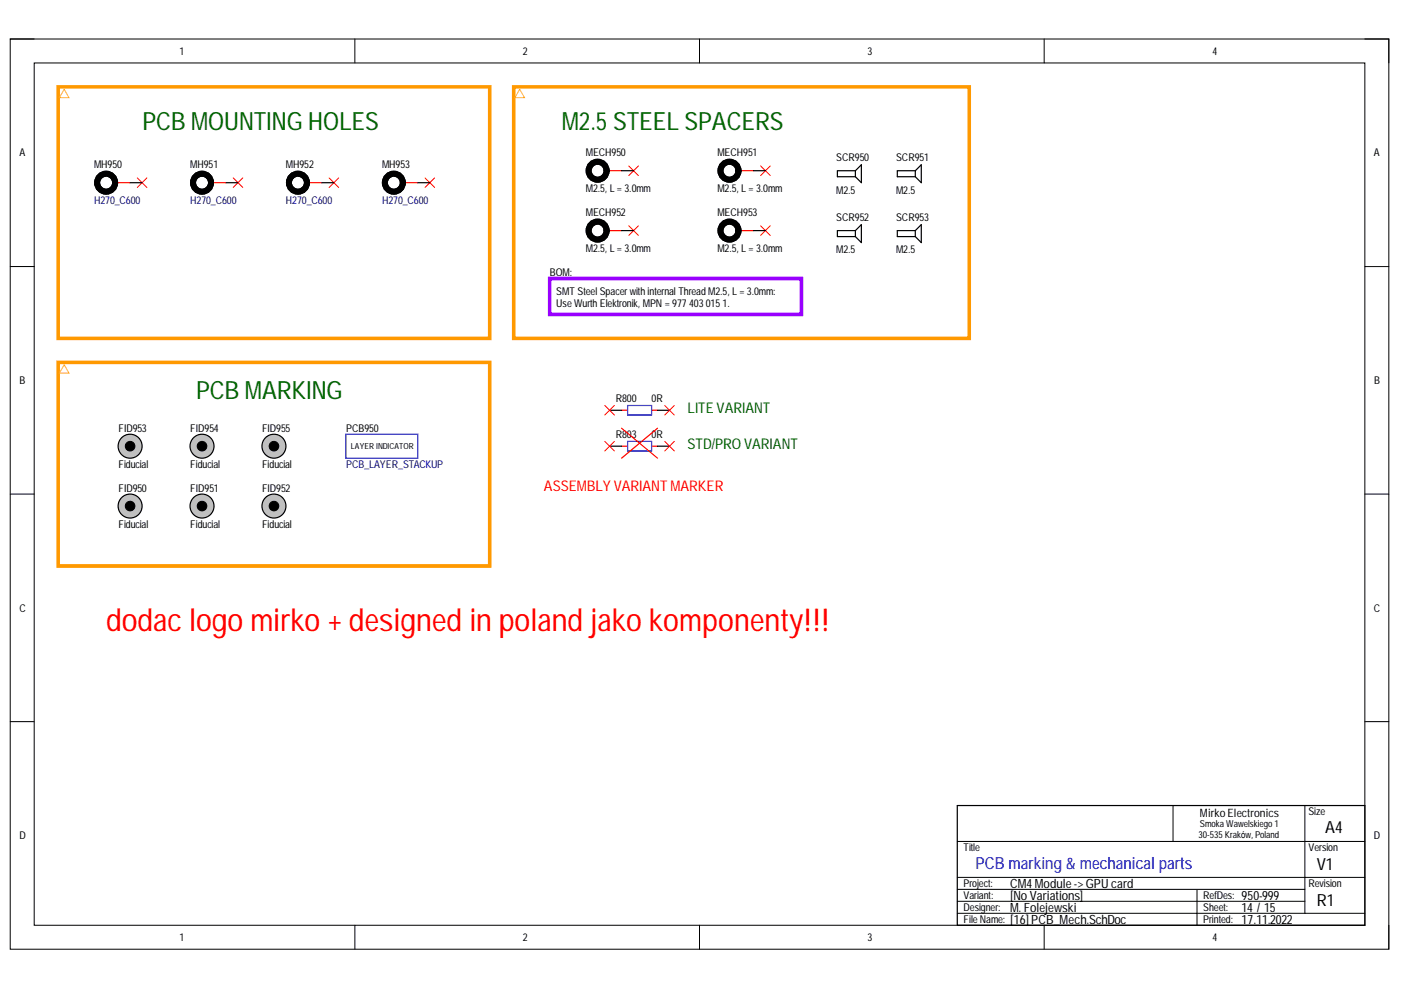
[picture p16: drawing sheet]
<svg xmlns="http://www.w3.org/2000/svg" width="297mm" height="210mm" viewBox="0 0 297 210" stroke-linecap="round" stroke-linejoin="round" font-family="sans-serif">
<defs><g id="words">
<text font-size="6.7" fill="#f00" x="22.5" y="133.8">dodac logo mirko + designed in poland jako komponenty!!!</text>
<g font-size="5.3" fill="#060">
<text x="30.2" y="27.5">PCB MOUNTING HOLES</text>
<text x="119.1" y="27.5">M2.5 STEEL SPACERS</text>
<text x="41.6" y="84.6">PCB MARKING</text>
</g>
<g font-size="3.5">
<text x="281" y="176.6">A4</text>
<text x="279.2" y="184.5">V1</text>
<text x="279.2" y="192.1">R1</text>
</g>
<text font-size="3.5" fill="#00c" x="206.8" y="184.3">PCB marking &amp; mechanical parts</text>
<g font-size="3.1" fill="#060">
<text x="145.8" y="87.6">LITE VARIANT</text>
<text x="145.8" y="95.2">STD/PRO VARIANT</text>
</g>
<text font-size="3.1" fill="#f00" x="115.3" y="104.1">ASSEMBLY VARIANT MARKER</text>
<g font-size="2.7">
<text x="214.2" y="188.2">CM4 Module -&gt; GPU card</text>
<text x="214.2" y="190.8">[No Variations]</text>
<text x="263.2" y="190.8">950-999</text>
<text x="214.2" y="195.8">[16]PCB_Mech.SchDoc</text>
<text x="214.2" y="193.3">M. Folejewski</text>
<text x="263.2" y="195.8">17.11.2022</text>
<text x="263.2" y="193.3">14 / 15</text>
</g>
<text font-size="2.4" x="254.4" y="173.3">Mirko Electronics</text>
<g font-size="2.3">
<text x="38" y="11.6">1</text>
<text x="110.9" y="11.6">2</text>
<text x="183.9" y="11.6">3</text>
<text x="257" y="11.6">4</text>
<text x="4.1" y="33.1">A</text>
<text x="20" y="35.7">MH950</text>
<text x="40.3" y="35.7">MH951</text>
<text x="60.6" y="35.7">MH952</text>
<text x="81" y="35.7">MH953</text>
<text x="124.2" y="33.1">MECH950</text>
<text x="152.1" y="33.1">MECH951</text>
<text x="177.3" y="34.1">SCR950</text>
<text x="190" y="34.1">SCR951</text>
<text x="291.3" y="33.1">A</text>
<text x="124.2" y="40.8">M2.5, L = 3.0mm</text>
<text x="152.1" y="40.8">M2.5, L = 3.0mm</text>
<text x="177.3" y="41.1">M2.5</text>
<text x="190" y="41.1">M2.5</text>
<text x="124.2" y="45.9">MECH952</text>
<text x="152.1" y="45.9">MECH953</text>
<text x="177.3" y="46.9">SCR952</text>
<text x="190" y="46.9">SCR953</text>
<text x="124.2" y="53.5">M2.5, L = 3.0mm</text>
<text x="152.1" y="53.5">M2.5, L = 3.0mm</text>
<text x="177.3" y="53.7">M2.5</text>
<text x="190" y="53.7">M2.5</text>
<text x="116.6" y="58.5">BOM:</text>
<text x="118" y="62.5">SMT Steel Spacer with internal Thread M2.5, L = 3.0mm:</text>
<text x="118" y="65.1">Use Wurth Elektronik, MPN = 977</text>
<text x="146.1" y="65.1">403</text>
<text x="149.6" y="65.1">015</text>
<text x="153.2" y="65.1">1.</text>
<text x="4.1" y="81.4">B</text>
<text x="291.4" y="81.4">B</text>
<text x="130.6" y="85.2">R800</text>
<text x="138.2" y="85.2">0R</text>
<text x="25.1" y="91.6">FID953</text>
<text x="40.3" y="91.6">FID954</text>
<text x="55.6" y="91.6">FID955</text>
<text x="73.4" y="91.6">PCB950</text>
<text x="130.6" y="92.8">R803</text>
<text x="138.2" y="92.8">0R</text>
<text x="25.1" y="99.2">Fiducial</text>
<text x="40.3" y="99.2">Fiducial</text>
<text x="55.6" y="99.2">Fiducial</text>
<text x="25.1" y="104.3">FID950</text>
<text x="40.3" y="104.3">FID951</text>
<text x="55.6" y="104.3">FID952</text>
<text x="25.1" y="111.9">Fiducial</text>
<text x="40.3" y="111.9">Fiducial</text>
<text x="55.6" y="111.9">Fiducial</text>
<text x="4.1" y="129.7">C</text>
<text x="291.3" y="129.7">C</text>
<text x="277.4" y="172.9">Size</text>
<text x="4.1" y="177.9">D</text>
<text x="291.3" y="177.9">D</text>
<text x="204.3" y="180.5">Title</text>
<text x="277.4" y="180.5">Version</text>
<text x="204.3" y="188.1">Project:</text>
<text x="204.3" y="190.6">Variant:</text>
<text x="255.1" y="190.6">RefDes:</text>
<text x="277.4" y="188.1">Revision</text>
<text x="204.3" y="195.7">File Name:</text>
<text x="204.3" y="193.1">Designer:</text>
<text x="255.1" y="195.7">Printed:</text>
<text x="255.1" y="193.1">Sheet:</text>
<text x="38" y="199.5">1</text>
<text x="110.9" y="199.5">2</text>
<text x="183.9" y="199.5">3</text>
<text x="257" y="199.5">4</text>
</g>
<g font-size="2.3" fill="#000080">
<text x="20" y="43.3">H270_C600</text>
<text x="40.3" y="43.3">H270_C600</text>
<text x="60.6" y="43.3">H270_C600</text>
<text x="81" y="43.3">H270_C600</text>
<text x="73.4" y="99.2">PCB_LAYER_STACKUP</text>
</g>
<g font-size="2">
<text x="254.1" y="177.7">30-535 Kraków, Poland</text>
<text x="254.4" y="175.4">Smoka Wawelskiego 1</text>
</g>
<text font-size="1.8" x="74.4" y="95.2">LAYER INDICATOR</text>
</g></defs>
<path d="M2.2 8.3h292.3v193h-292.3z" fill="none" stroke="#000" stroke-width=".21"/>
<path d="M7.3 13.4h282.1v182.8h-282.1z" fill-rule="evenodd" fill="#fff"/>
<g fill="none" stroke="#000" stroke-width=".21">
<path d="M2.2 8.3h5.1M7.3 13.4h282.1v182.8h-282.1zM75.2 8.3v5M148.3 8.3v5M221.4 8.3v5.1M289.4 8.3h5.1v5.1M2.2 56.5h5.1M289.4 56.5h5.1M2.2 104.8h5.1M289.4 104.8h5.1M2.2 153h5.1M289.4 153h5.1"/>
<path d="M203 178.4h86.4M248.7 170.8v7.6M276.7 170.8v22.8M75.2 196.2v5.1M148.3 196.2v5.1M203 188.6h73.7M203 191.1h73.7M203 186h86.4M203 193.6h86.4M221.4 196.2v5.1M253.8 188.6v7.6M294.5 196.2v5.1"/>
</g>
<path d="M203 170.8h86.4v25.4h-86.4z" fill="none" stroke="#000" stroke-width=".25"/>
<path d="M129.2 36.2h2.6M157.2 36.2h2.5M129.2 48.9h2.6M157.2 48.9h2.5" fill="none" stroke="#f00" stroke-width=".25"/>
<g fill="none" stroke="#000" stroke-width="1.3">
<circle cx="126.7" cy="36.2" r="1.91"/>
<circle cx="154.7" cy="36.2" r="1.91"/>
<circle cx="126.7" cy="48.9" r="1.9"/>
<circle cx="154.7" cy="48.9" r="1.91"/>
</g>
<path d="M116.5 59.1h53.4v7.6h-53.4z" fill-rule="evenodd" fill="#fff"/>
<path d="M116.5 59.1h53.4v7.6h-53.4z" fill="none" stroke="#90f" stroke-width=".76"/>
<path d="M133.3 35.2l2 2M135.3 35.2l-2 2M161.3 35.2l2 2M163.3 35.2l-2 2M133.3 47.9l2 2M135.3 47.9l-2 2M161.3 47.9l2 2M163.3 47.9l-2 2" fill="none" stroke="#f00" stroke-width=".21"/>
<path d="M108.9 18.4h96.6v53.3h-96.6z" fill="none" stroke="#f90" stroke-width=".76"/>
<path d="M110.2 18.9l1 1.8h-2z" fill="none" stroke="#ffad33" stroke-width=".21"/>
<circle cx="27.6" cy="107.3" r="2.54" fill="#c0c0c0"/>
<circle cx="27.6" cy="107.3" r="2.54" fill="none" stroke="#000" stroke-width=".25"/>
<circle cx="27.6" cy="107.3" r="1.02" fill="#000"/>
<circle cx="27.6" cy="107.3" r="1.02" fill="none" stroke="#000" stroke-width=".21"/>
<circle cx="42.8" cy="107.3" r="2.54" fill="#c0c0c0"/>
<circle cx="42.8" cy="107.3" r="2.54" fill="none" stroke="#000" stroke-width=".25"/>
<circle cx="42.8" cy="107.3" r="1.02" fill="#000"/>
<circle cx="42.8" cy="107.3" r="1.02" fill="none" stroke="#000" stroke-width=".21"/>
<circle cx="58.1" cy="107.3" r="2.54" fill="#c0c0c0"/>
<circle cx="58.1" cy="107.3" r="2.54" fill="none" stroke="#000" stroke-width=".25"/>
<circle cx="58.1" cy="107.3" r="1.02" fill="#000"/>
<circle cx="58.1" cy="107.3" r="1.02" fill="none" stroke="#000" stroke-width=".21"/>
<path d="M73.3 92.1h15.3v5h-15.3z" fill-rule="evenodd" fill="#fff"/>
<path d="M73.3 92.1h15.3v5h-15.3z" fill="none" stroke="#00c" stroke-width=".25"/>
<path d="M12.3 76.8h91.5v43.2h-91.5z" fill="none" stroke="#f90" stroke-width=".76"/>
<path d="M13.6 77.3l1 1.8h-2z" fill="none" stroke="#ffad33" stroke-width=".21"/>
<circle cx="27.6" cy="94.6" r="2.54" fill="#c0c0c0"/>
<circle cx="27.6" cy="94.6" r="2.54" fill="none" stroke="#000" stroke-width=".25"/>
<circle cx="27.6" cy="94.6" r="1.02" fill="#000"/>
<circle cx="27.6" cy="94.6" r="1.02" fill="none" stroke="#000" stroke-width=".21"/>
<circle cx="42.8" cy="94.6" r="2.54" fill="#c0c0c0"/>
<circle cx="42.8" cy="94.6" r="2.54" fill="none" stroke="#000" stroke-width=".25"/>
<circle cx="42.8" cy="94.6" r="1.02" fill="#000"/>
<circle cx="42.8" cy="94.6" r="1.02" fill="none" stroke="#000" stroke-width=".21"/>
<circle cx="58.1" cy="94.6" r="2.54" fill="#c0c0c0"/>
<g fill="none" stroke="#000" stroke-width=".25">
<path d="M27.6 38.7h2.5M47.9 38.7h2.6M68.3 38.7h2.5M88.6 38.7h2.5M131.8 36.2h2.5M159.7 36.2h2.6M181.4 36.2h-3.9v1.3h3.9M181.4 36.2l1.2-1.3v3.8l-1.2-1.2M181.4 36.2v1.3M194.1 36.2h-3.9v1.3h3.9M194.1 36.2l1.2-1.3v3.8l-1.2-1.2M194.1 36.2v1.3"/>
<path d="M131.8 48.9h2.5M159.7 48.9h2.6M181.4 48.9h-3.9v1.3h3.9M181.4 48.9l1.2-1.3v3.8l-1.2-1.2M181.4 48.9v1.3M194.1 48.9h-3.9v1.3h3.9M194.1 48.9l1.2-1.3v3.8l-1.2-1.2M194.1 48.9v1.3M129.2 87h2.6M129.2 94.6h2.6M139.4 87h2.6M139.4 94.6h2.6"/>
<circle cx="58.1" cy="94.6" r="2.54"/>
</g>
<circle cx="58.1" cy="94.6" r="1.02" fill="#000"/>
<circle cx="58.1" cy="94.6" r="1.02" fill="none" stroke="#000" stroke-width=".21"/>
<path d="M12.3 18.4h91.5v53.3h-91.5z" fill="none" stroke="#f90" stroke-width=".76"/>
<path d="M13.6 18.9l1 1.8h-2z" fill="none" stroke="#ffad33" stroke-width=".21"/>
<path d="M25 38.7h2.6M45.4 38.7h2.5M65.7 38.7h2.6M86 38.7h2.6M131.8 87h1.3M131.8 94.6h1.3M131.8 90.8l7.6 6.3M138.1 87h1.3M138.1 94.6h1.3M139.4 90.8l-7.6 6.3" fill="none" stroke="#f00" stroke-width=".25"/>
<path d="M133.1 86h5v2h-5zM133.1 93.6h5v2h-5z" fill="none" stroke="#00c" stroke-width=".25"/>
<g fill="none" stroke="#f00" stroke-width=".21">
<path d="M29.1 37.7l2 2.1M31.1 37.7l-2 2.1M49.4 37.7l2.1 2.1M51.5 37.7l-2.1 2.1M69.8 37.7l2 2.1M71.8 37.7l-2 2.1M90.1 37.7l2 2.1M92.1 37.7l-2 2.1M128.2 86l2.1 2M128.2 93.6l2.1 2M130.3 86l-2.1 2M130.3 93.6l-2.1 2"/>
<path d="M140.9 86l2.1 2M140.9 93.6l2.1 2M143 86l-2.1 2M143 93.6l-2.1 2"/>
</g>
<g fill="none" stroke="#000" stroke-width="1.3">
<circle cx="22.5" cy="38.7" r="1.91"/>
<circle cx="42.8" cy="38.7" r="1.91"/>
<circle cx="63.2" cy="38.7" r="1.91"/>
<circle cx="83.5" cy="38.7" r="1.91"/>
</g>
<use href="#words"/>
</svg>
